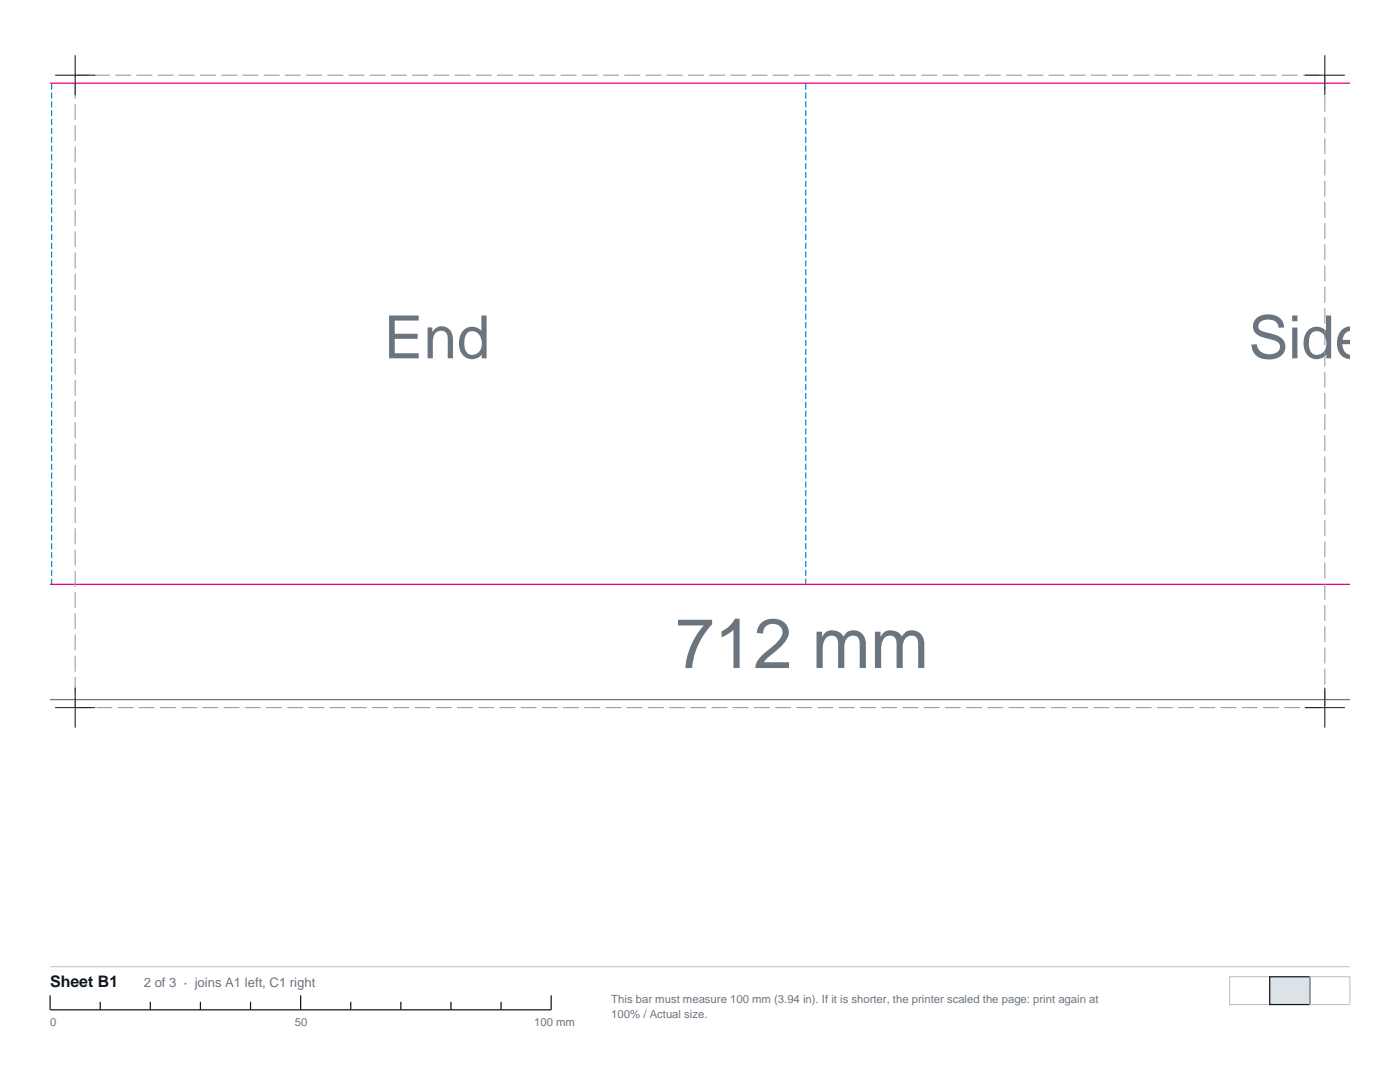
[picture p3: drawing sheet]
<svg xmlns="http://www.w3.org/2000/svg" width="279mm" height="216mm" viewBox="0 0 279 216" stroke-linecap="round" stroke-linejoin="round" font-family="sans-serif">
<defs><g id="words">
<text font-size="14" fill="#6b7580" x="134.8" y="133.3">712 mm</text>
<g font-size="11.9" fill="#6b7580">
<text x="76.6" y="71.5">End</text>
<text x="249.2" y="71.5">Side</text>
</g>
<text font-size="3.2" fill="#12171c" x="10" y="196.9">Sheet B1</text>
<text font-size="2.6" fill="#6b7580" x="28.7" y="196.9">2 of 3 · joins A1 left, C1 right</text>
<g font-size="2.3" fill="#6b7580">
<text x="122" y="200.1">This bar must measure 100 mm (3.94 in). If it is shorter, the printer scaled the page: print again at</text>
<text x="122" y="203.2">100% / Actual size.</text>
<text x="10" y="204.7">0</text>
<text x="58.9" y="204.7">50</text>
<text x="106.6" y="204.7">100 mm</text>
</g>
</g></defs>
<path d="M10 139.6h259.4" fill="none" stroke="#6b7580" stroke-width=".25"/>
<path d="M10.3 116.6v-100M160.8 116.6v-100" fill="none" stroke="#008fd4" stroke-width=".25" stroke-dasharray="1.1 .7"/>
<path d="M10 16.6h259.4M10 116.6h259.4" fill="none" stroke="#e6007d" stroke-width=".25"/>
<path d="M15 15h249.4v126.2h-249.4z" fill="none" stroke="#8c949e" stroke-width=".2" stroke-dasharray="3.2 1.1" stroke-linecap="butt"/>
<path d="M11 15h8M15 11v8M260.4 15h8M264.4 11v8M15 137.2v8M264.4 137.2v8M11 141.2h8M260.4 141.2h8" fill="none" stroke="#12171c" stroke-width=".2"/>
<path d="M10 192.9h259.4M245.4 194.9h8v5.5h-8z" fill="none" stroke="#b8bfc7" stroke-width=".2"/>
<path d="M10 198.6v2.9h100v-2.9M20 199.9v1.6M30 199.9v1.6M40 199.9v1.6M50 199.9v1.6M60 198.6v2.9M70 199.9v1.6M80 199.9v1.6M90 199.9v1.6M100 199.9v1.6" fill="none" stroke="#12171c" stroke-width=".25"/>
<path d="M253.4 194.9h8v5.5h-8z" fill="#dbe3e8" stroke="#12171c" stroke-width=".25"/>
<path d="M261.4 194.9h8v5.5h-8z" fill="none" stroke="#b8bfc7" stroke-width=".2"/>
<use href="#words"/>
</svg>
